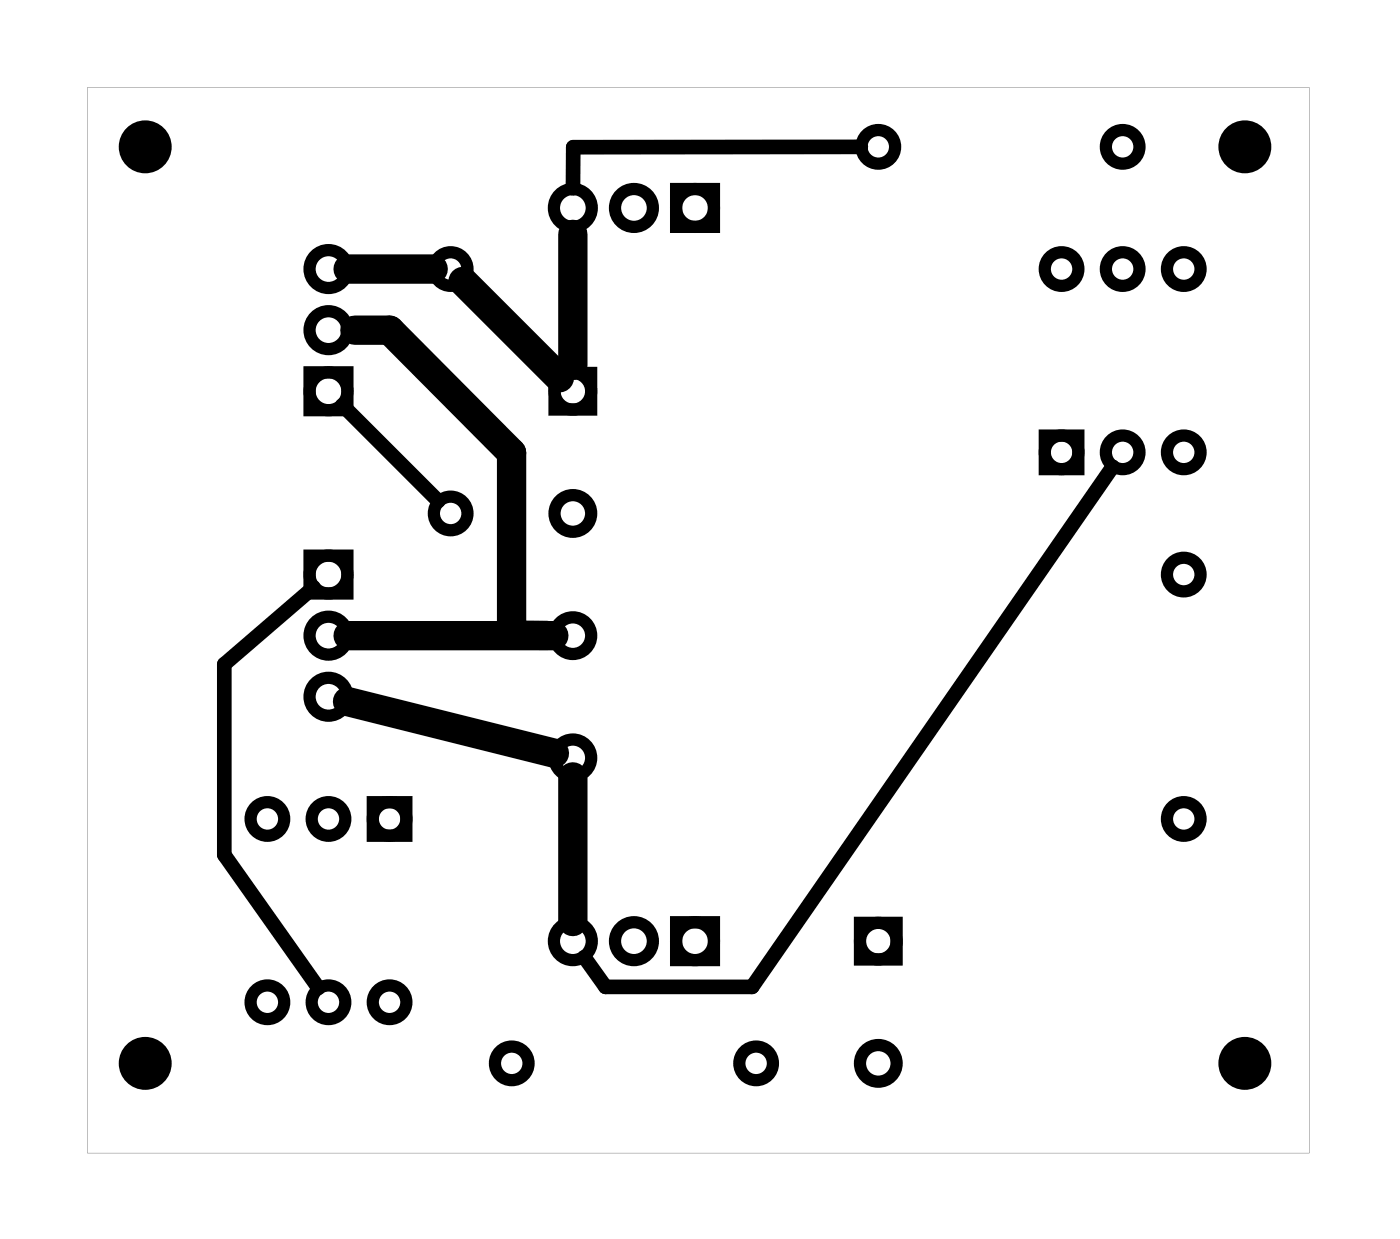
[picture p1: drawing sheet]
<svg xmlns="http://www.w3.org/2000/svg" width="58mm" height="52mm" viewBox="0 0 58 52" stroke-linecap="round" stroke-linejoin="round" font-family="sans-serif">
<path d="M3.6 3.6h50.8v44.3h-50.8zM3.6 3.6v44.3h50.8v-44.3z" fill="#000"/>
<g fill="none" stroke="#000" stroke-width=".51">
<path d="M12.9 15.5h1.5v1.6h-1.5zM23.1 15.5h1.5v1.5h-1.5zM28.1 7.9h1.6v1.5h-1.6zM43.4 18.1h1.4v1.4h-1.4zM12.9 23.1h1.5v1.6h-1.5zM15.5 33.3h1.4v1.4h-1.4zM28.1 38.3h1.6v1.6h-1.6zM35.8 38.4h1.5v1.5h-1.5z"/>
<circle cx="13.7" cy="11.2" r=".79"/>
<circle cx="13.7" cy="13.7" r=".79"/>
<circle cx="13.7" cy="16.3" r=".79"/>
<circle cx="18.7" cy="11.2" r=".7"/>
<circle cx="23.8" cy="16.3" r=".76"/>
<circle cx="23.8" cy="8.6" r=".79"/>
<circle cx="26.4" cy="8.6" r=".79"/>
<circle cx="28.9" cy="8.6" r=".79"/>
<circle cx="36.5" cy="6.1" r=".7"/>
<circle cx="44.1" cy="11.2" r=".7"/>
<circle cx="44.1" cy="18.8" r=".7"/>
<circle cx="46.7" cy="6.1" r=".7"/>
<circle cx="46.7" cy="11.2" r=".7"/>
<circle cx="46.7" cy="18.8" r=".7"/>
<circle cx="49.2" cy="11.2" r=".7"/>
<circle cx="49.2" cy="18.8" r=".7"/>
<circle cx="11.1" cy="34" r=".7"/>
<circle cx="13.7" cy="23.9" r=".79"/>
<circle cx="13.7" cy="26.4" r=".79"/>
<circle cx="13.7" cy="29" r=".79"/>
<circle cx="13.7" cy="34" r=".7"/>
<circle cx="16.2" cy="34" r=".7"/>
<circle cx="18.7" cy="21.3" r=".7"/>
<circle cx="23.8" cy="21.3" r=".76"/>
<circle cx="23.8" cy="31.5" r=".76"/>
<circle cx="23.8" cy="26.4" r=".76"/>
<circle cx="23.8" cy="39.1" r=".79"/>
<circle cx="26.4" cy="39.1" r=".79"/>
<circle cx="28.9" cy="39.1" r=".79"/>
<circle cx="36.5" cy="39.1" r=".76"/>
<circle cx="49.2" cy="23.9" r=".7"/>
<circle cx="49.2" cy="34" r=".7"/>
<circle cx="11.1" cy="41.7" r=".7"/>
<circle cx="13.7" cy="41.7" r=".7"/>
<circle cx="16.2" cy="41.7" r=".7"/>
<circle cx="21.3" cy="44.2" r=".7"/>
<circle cx="31.4" cy="44.2" r=".7"/>
<circle cx="36.5" cy="44.2" r=".76"/>
</g>
<g fill="#000">
<circle cx="6" cy="6.1" r="1.1"/>
<circle cx="51.8" cy="6.1" r="1.1"/>
<circle cx="6" cy="44.2" r="1.1"/>
<circle cx="51.8" cy="44.2" r="1.1"/>
</g>
<path d="M14.5 11.2h3.5M14.8 13.7h1.4l5.1 5.1v7.6h1.4M19.3 11.7l4 4M23.8 9.7v5.5M14.4 29.2l8.7 2.1M14.5 26.4h8.5M23.8 32.3v6" fill="none" stroke="#000" stroke-width="1.2"/>
<path d="M14.2 16.8l4 4M35.8 6.1h-12v1.7M46.3 19.4l-15 21.6h-6.1l-.9-1.2M13 24.4l-3.7 3.2v7.9l3.9 5.6" fill="none" stroke="#000" stroke-width=".61"/>
</svg>
